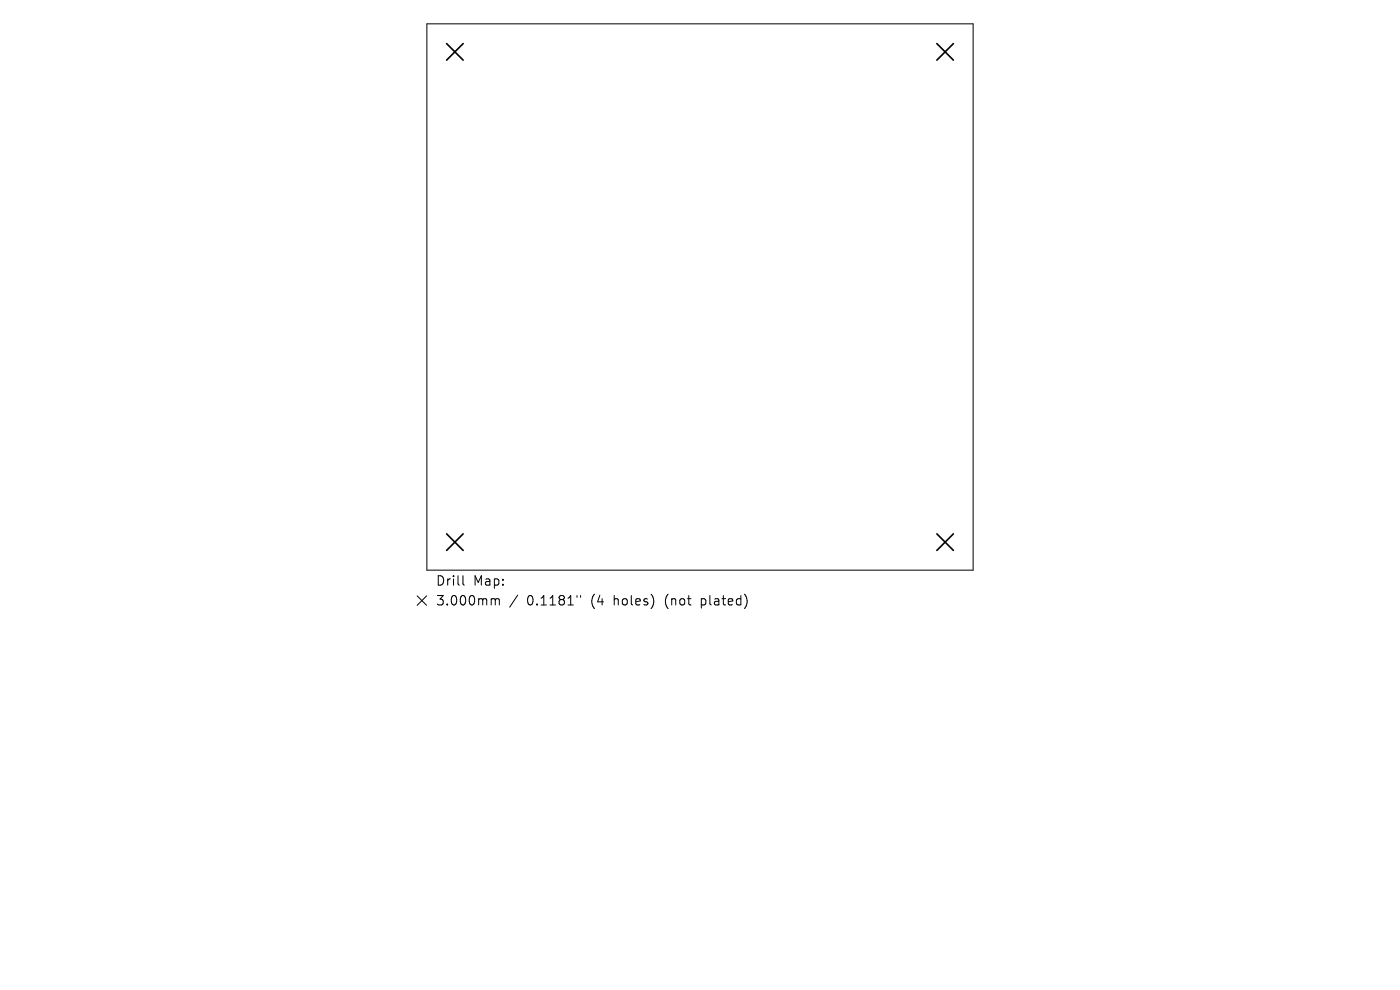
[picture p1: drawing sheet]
<svg xmlns="http://www.w3.org/2000/svg" width="297mm" height="210mm" viewBox="0 0 297 210" stroke-linecap="round" stroke-linejoin="round" font-family="sans-serif">
<defs><g id="words">
<g font-size="2.8">
<text x="92.5" y="124.5">Drill</text>
<text x="100.4" y="124.5">Map:</text>
<text x="92.5" y="128.7">3.000mm</text>
<text x="111.7" y="128.7">0.1181&quot;</text>
<text x="125.4" y="128.7">(4</text>
<text x="130.2" y="128.7">holes)</text>
<text x="141.2" y="128.7">(not</text>
<text x="148.9" y="128.7">plated)</text>
</g>
</g></defs>
<path d="M90.6 5.1h115.8v115.8h-115.8zM88.5 126.4l2 2M90.5 126.4l-2 2M98.2 122.1v1.7l.3 .3M104.8 127l.3 .3M105.1 127.3v1M105.1 127.3l.3-.3 .4 .1 .1 1.2M109.8 126.2l-1.7 2.6M122.4 126.3v.4M123.2 126.3v.4M138.6 126.9v1.3M158 126.1a2.35 2.35 0 0 1 0 2.9" fill="none" stroke="#000" stroke-width=".21"/>
<path d="M94.7 9.2l3.6 3.6M98.3 9.2l-3.6 3.6M198.7 9.2l3.6 3.6M202.3 9.2l-3.6 3.6M94.7 113.2l3.6 3.6M98.3 113.2l-3.6 3.6M198.7 113.2l3.6 3.6M202.3 113.2l-3.6 3.6" fill="none" stroke="#000" stroke-width=".35"/>
<use href="#words"/>
</svg>
